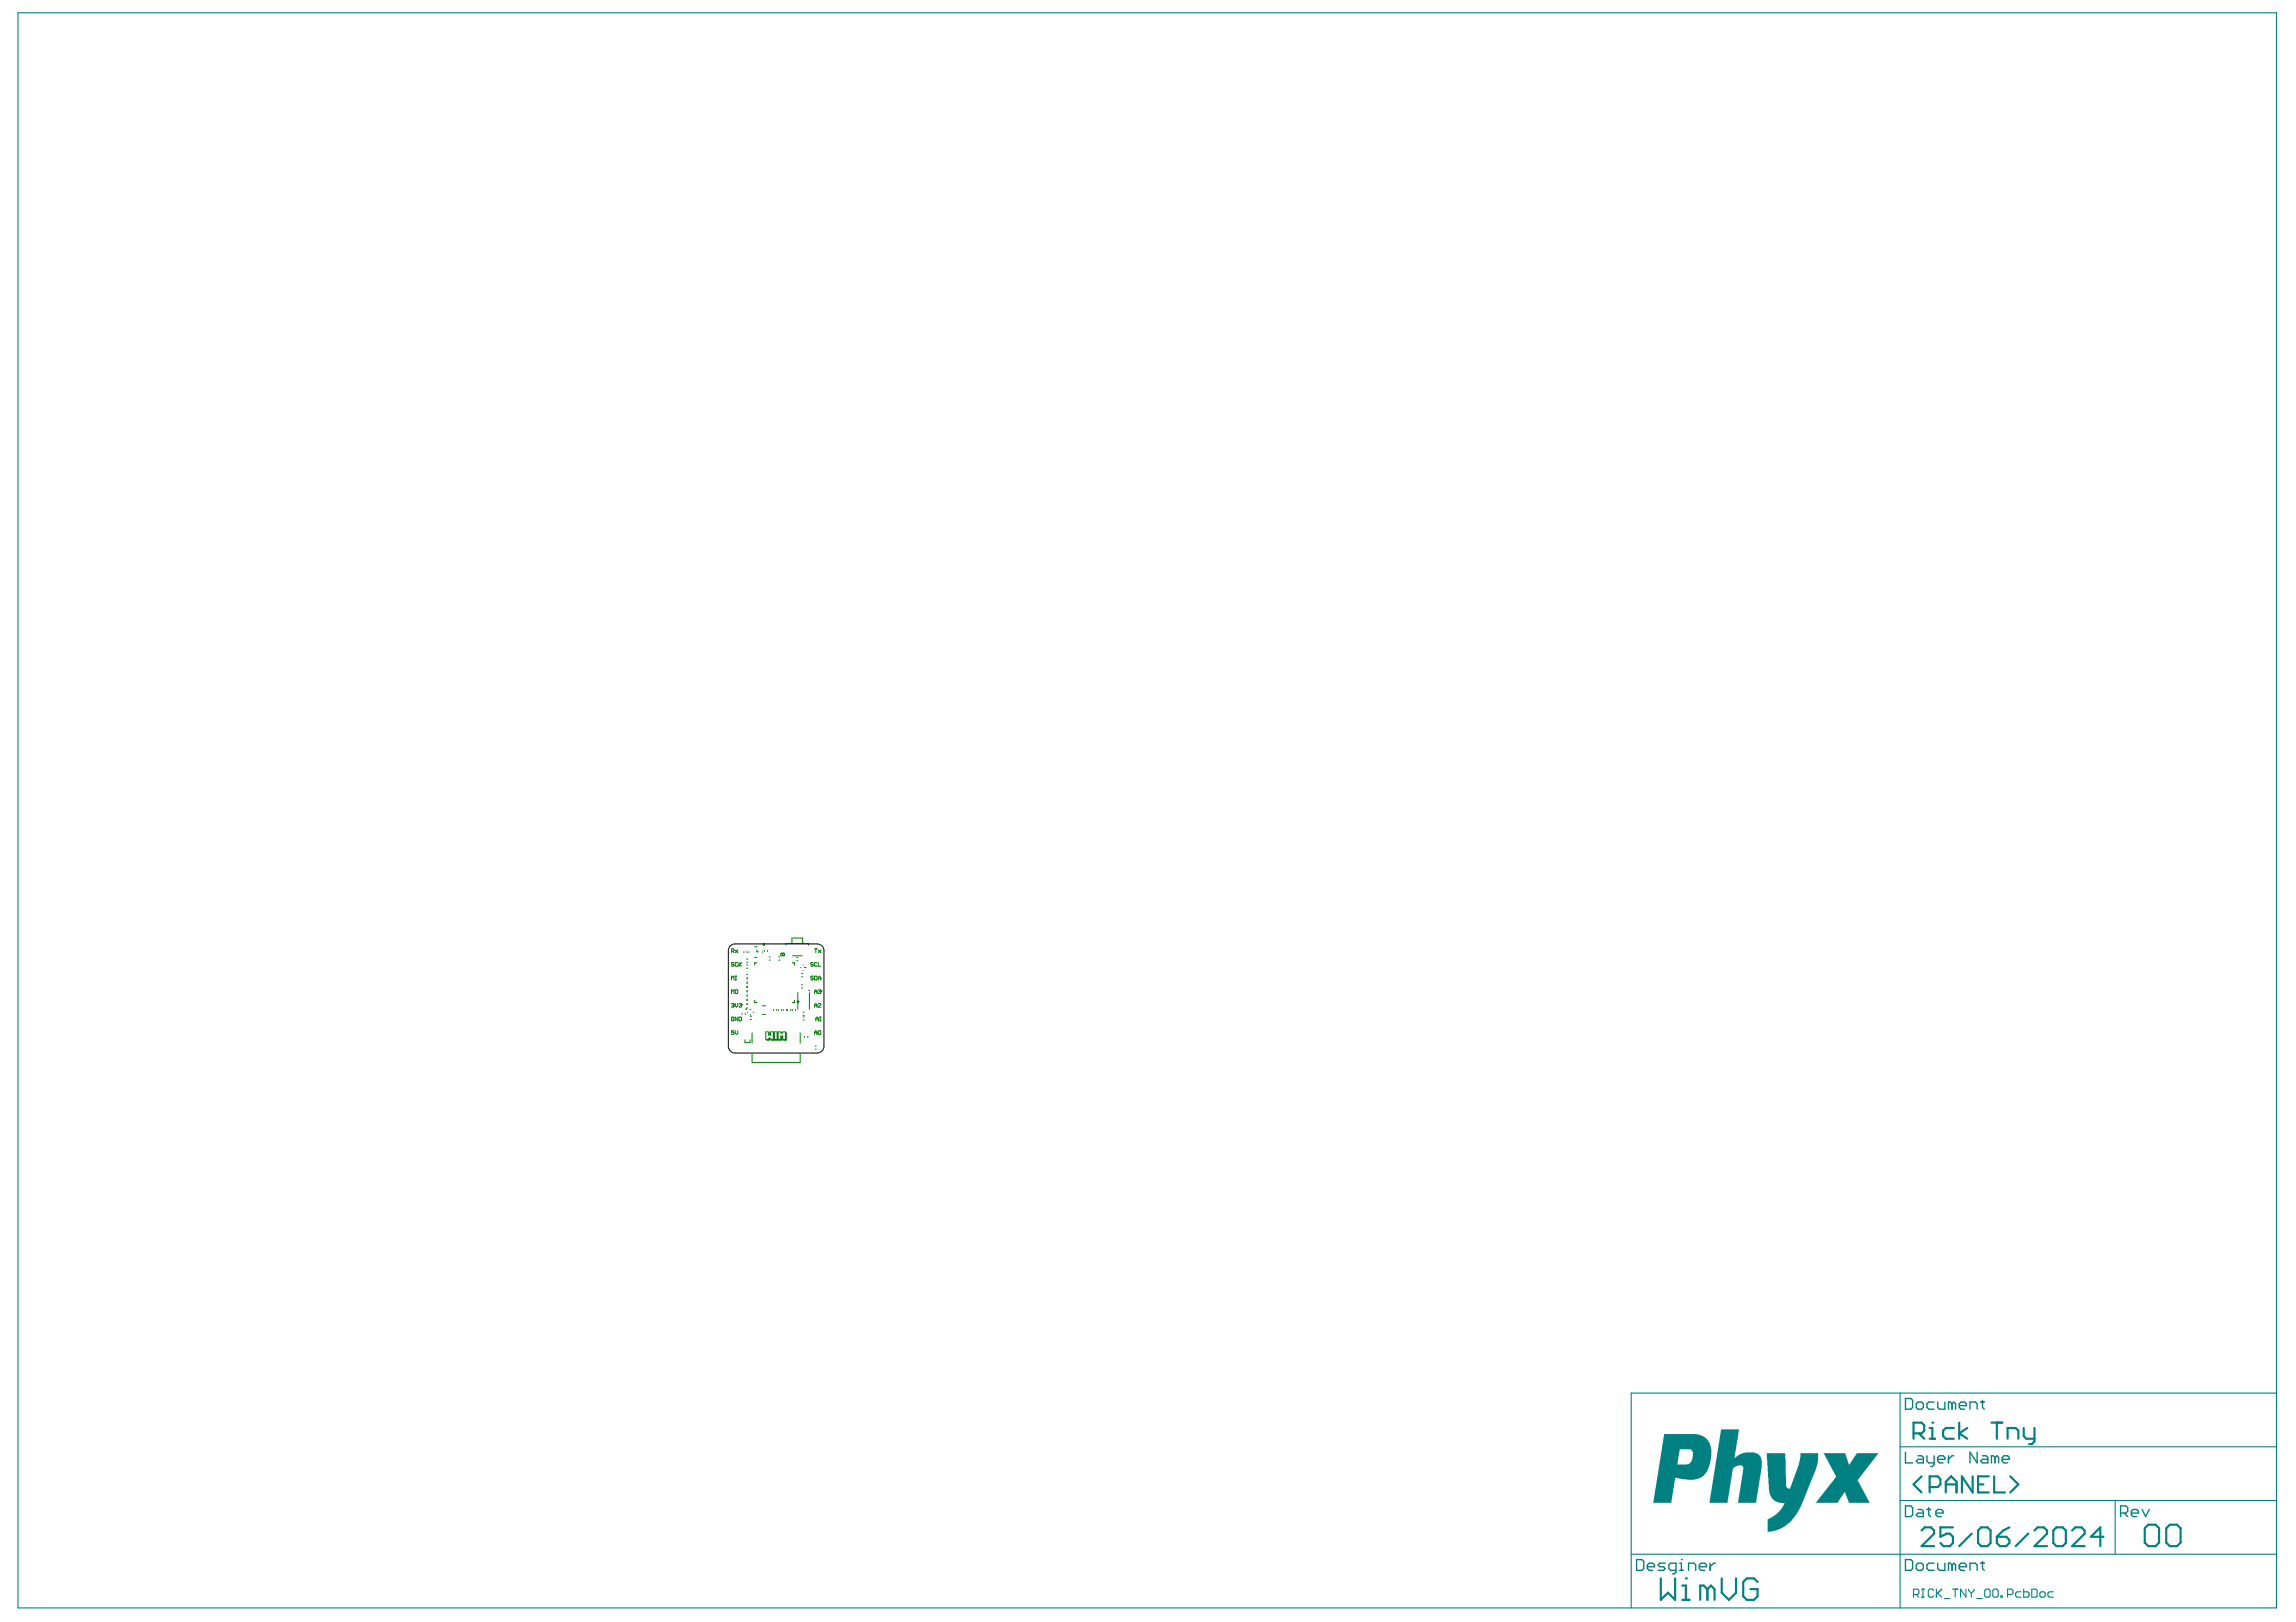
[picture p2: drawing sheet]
<svg xmlns="http://www.w3.org/2000/svg" width="297mm" height="210mm" viewBox="0 0 297 210" stroke-linecap="round" stroke-linejoin="round" font-family="sans-serif">
<g fill="#008080">
<path d="M222.7 185h2.3l-.6 3.7 .6-.5 .8-.2h1.3l.4 .2 .3 .4 .1 .4v.9l-.7 4.6h-2.4l.7-4.2a.58 .58 0 0 0-.1-.6h-.7l-.3 .2a.59 .59 0 0 0-.3 .6l-.6 4h-2.4z"/>
<path d="M228.5 188.1h2.5l.1 4.2 .2 .3 .1 .1 .2-.1 1.1-3.1 .2-.9v-.5h2.3v1l-.3 1.3-1.9 4.6-.8 1.2-1 1.2-1 .5-.8 .3-.7 .1v-1.2a.45 .45 0 0 1 .4-.7l.7-.4 .6-.6 .5-.9h-.7l-.6-.2-.4-.4-.2-.4-.2-.7z"/>
<path d="M235.9 188.1h2.8l.5 1.4 .2-.1 .8-1.3h2.8l-2.6 3.3a.38 .38 0 0 0 .1 .5l1.4 2.6h-2.7l-.5-1.4h-.1l-.9 1.4h-2.8l2.2-2.8 .2-.3a.34 .34 0 0 0 .1-.6z"/>
<path d="M215.3 185.6h4.2l.8 .2 .6 .5 .4 .7 .1 .5-.1 1.4-.2 .8-.3 .7-.3 .5-.5 .3-.8 .3h-.9l-1.6-.3-.5 3.3h-2.3zM217.3 187.6l-.3 1.9h1.3l.3-.1 .3-.5 .1-.7a.57 .57 0 0 0-.3-.6z"/>
</g>
<g fill="none" stroke="#008080" stroke-width=".14">
<path d="M2.3 1.7h292.2v206.4h-292.2zM245.8 187.2h48.7M245.8 194.2h48.7M245.8 180.3v27.8M273.6 194.2v6.9M294.5 180.3h-83.5v27.8M211 201.1h83.5M247.6 206.3h.5l.2-.1v-.4l-.2-.2h-.5v1.1M247.9 206.3l.4 .4M248.6 205.6h.3M248.6 206.7h.3M248.8 205.6v1.1"/>
<path d="M250.2 205.8l-.2-.2h-.4l-.1 .2v.7l.1 .2h.4l.2-.2M250.5 205.6v1.1M250.7 206.2l.5 .5M251.2 205.6l-.7 .7M251.6 206.9h.7M252.6 205.6h.7M252.9 205.6v1.1M254.3 205.6v1.1l-.7-1.1v1.1M254.7 205.6v.2l.3 .4M255 206.2v.5M255.4 205.6v.2l-.4 .4M255.7 206.9h.7"/>
<path d="M256.8 205.8l.1-.2h.4l.2 .2v.7l-.2 .2h-.4l-.1-.2zM257.8 205.8l.2-.2h.3l.2 .2v.7l-.2 .2h-.3l-.2-.2zM258.9 206.5h.1v.2h-.1zM259.7 206.3h.5l.2-.1v-.4l-.2-.2h-.5v1.1M261.5 206h-.6l-.1 .2v.3l.1 .2h.6M261.8 205.6v1.1h.5l.2-.2v-.3l-.2-.2h-.5M262.9 205.6h.5l.2 .2v.7l-.2 .2h-.5zM264.1 206h.3l.2 .2v.3l-.2 .2h-.3l-.2-.2v-.3zM265.6 206h-.5l-.2 .2v.3l.2 .2h.5"/>
</g>
<g fill="none" stroke="#008080" stroke-width=".28">
<path d="M247.6 185.5h1l.3-.4v-.6l-.3-.4h-1v2.1M248.3 185.5l.6 .7M248.6 191.1l-1 1 1 1M248.6 198.1l.4-.4h.8l.4 .4v.4l-1.6 1.6h1.6M249.6 192.4h1.1l.3-.3v-.7l-.3-.3h-1.1v2M249.6 186.2h.7M249.6 184.8h.4v1.4M250 184.1h.1M251.7 193.1v-1.4l.7-.6 .7 .6v1.4M251.7 192.1h1.4M252.7 197.7h-1.7v1.2l.8-.4h.5l.4 .4v.8l-.4 .4h-.9l-.4-.4M252.8 184.8h-1.1l-.3 .3v.7l.3 .4h1.1"/>
<path d="M253.5 184.1v2.1M254.5 184.8l-1 .7 1 .7M255.1 198.5l-1.6 1.6M255.2 191.1v2l-1.4-2v2M255.9 192.1h.7M255.9 198.1l.4-.4h.8l.4 .4v1.6l-.4 .4h-.8l-.4-.4zM257.3 191.1h-1.4v2h1.4M257.6 184.1h1.4M258 191.1v2h1.4M258.3 184.1v2.1M258.3 198.9h1.3l.4 .4v.4l-.4 .4h-.9l-.4-.4zM259.7 186.2v-1.4h1.1l.3 .3v1.1"/>
<path d="M260 197.7l-.9 .4-.8 .8M260.1 191.1l1 1-1 1M261.8 184.8v1l.4 .4h1M262.4 198.5l-1.6 1.6M263.2 184.8v1.7l-.3 .4h-.4M263.2 198.1l.4-.4h.8l.4 .4v.4l-1.6 1.6h1.6M265.6 198.1l.4-.4h.9l.4 .4v1.6l-.4 .4h-.9l-.4-.4zM268.1 198.1l.4-.4h.8l.4 .4v.4l-1.6 1.6h1.6M272.1 198.9h-1.6l1.2-1.2v2.4M277.5 197.8l.4-.5h1l.4 .5v1.8l-.4 .5h-1l-.4-.5zM280.3 197.8l.4-.5h.9l.5 .5v1.8l-.5 .5h-.9l-.4-.5zM214.9 204.3v2.7l.9-.9 .9 .9v-2.7"/>
<path d="M217.6 207h1M217.6 205.2h.5v1.8M218.1 204.3h.1M220.9 205.6l-.5-.4h-.4v1.8M220.9 205.6v1.4M220.9 205.6l.5-.4 .4 .4v1.4M222.7 204.3v1.8l1 .9 .9-.9v-1.8M227.4 204.7l-.5-.4h-.9l-.5 .4v1.9l.5 .4h.9l.5-.4v-1h-.9"/>
</g>
<g fill="none" stroke="#008080" stroke-width=".17">
<path d="M246.5 194.9h.7l.2 .2v.9l-.2 .3h-.7zM246.5 181h.7l.2 .2v.9l-.2 .3h-.7zM246.5 187.9v1.4h.9M247.9 181.7l.2-.3h.5l.2 .3v.4l-.2 .3h-.5l-.2-.3zM248.1 195.3h.5l.2 .3v.7h-.7l-.2-.3 .2-.2h.7M248.1 188.4h.5l.2 .2v.7h-.7l-.2-.2 .2-.2h.7M249.3 195.3h.5M249.3 188.4v.7l.2 .2h.7M249.5 195.1v.9l.3 .3M250.2 181.4h-.7l-.2 .3v.4l.2 .3h.7M250.2 188.4v1.1l-.2 .3h-.2M250.5 195.8h.9v-.2l-.3-.3h-.4l-.2 .3v.4l.2 .3h.4"/>
<path d="M250.7 181.4v.7l.2 .3h.7v-1M250.7 188.9h.9v-.3l-.2-.2h-.5l-.2 .2v.5l.2 .2h.5M252.1 188.4v.9M252.5 181.7l-.2-.3h-.2v1M252.5 181.7v.7M252.5 181.7l.3-.3 .2 .3v.7M252.8 188.4h-.3l-.4 .5M253.5 181.9h.9v-.2l-.2-.3h-.5l-.2 .3v.4l.2 .3h.5M254.9 182.4v-1h.7l.2 .3v.7M255.8 187.9v1.4l-.9-1.4v1.4M256.2 181.4h.5M256.5 188.4h.4l.3 .2v.7h-.7l-.3-.2 .3-.2h.7"/>
<path d="M256.5 181.2v.9l.2 .3M258.1 188.6l-.2-.2h-.3v.9M258.1 188.6v.7M258.1 188.6l.2-.2 .3 .2v.7M259 188.9h1v-.3l-.3-.2h-.4l-.3 .2v.5l.3 .2h.4M274.3 195.8h.7l.3-.2v-.5l-.3-.2h-.7v1.4M274.8 195.8l.5 .5M275.7 195.8h1v-.2l-.3-.3h-.4l-.3 .3v.4l.3 .3h.4M277.1 195.3l.5 1 .4-1M211.7 201.8h.7l.3 .3v.9l-.3 .2h-.7zM213.1 202.8h.9v-.3l-.2-.2h-.4l-.3 .2v.5l.3 .2h.4M215.4 202.3h-.7l-.2 .2 .2 .3h.5l.2 .2-.2 .2h-.7"/>
<path d="M216.8 203.2h-.7l-.2-.2v-.5l.2-.2h.7v1.1l-.2 .3h-.2M217.3 203.2h.5M217.3 202.3h.2v.9M217.5 201.8h.1M218.5 203.2v-.9h.6l.3 .2v.7M219.8 202.8h1v-.3l-.3-.2h-.4l-.3 .2v.5l.3 .2h.4M221.2 202.3v.9M221.9 202.3h-.2l-.5 .5M246.5 201.8h.7l.2 .3v.9l-.2 .2h-.7zM247.9 202.5l.2-.2h.5l.2 .2v.5l-.2 .2h-.5l-.2-.2zM250.2 202.3h-.7l-.2 .2v.5l.2 .2h.7M250.7 202.3v.7l.2 .2h.7v-.9"/>
<path d="M252.5 202.5l-.2-.2h-.2v.9M252.5 202.5v.7M252.5 202.5l.3-.2 .2 .2v.7M253.5 202.8h.9v-.3l-.2-.2h-.5l-.2 .2v.5l.2 .2h.5M254.9 203.2v-.9h.7l.2 .2v.7M256.2 202.3h.5M256.5 202.1v.9l.2 .2"/>
</g>
<g fill="none" stroke="#008000" stroke-width=".13">
<path d="M96 131.1v.2M96.2 123.1v.2M96.4 134.6v.3h.6v-.3M96.4 131.1v.2M96.6 130h.1M96.6 130.4h.1M96.6 127.1h.1M96.6 126.7h.1M96.6 126.1h.1M96.6 126.5h.1M96.6 127.8h.1M96.6 128.2h.1"/>
<path d="M96.6 129.5h.1M96.6 129.9h.1M96.6 124.9h.1M96.6 125.3h.1M96.6 129.3h.1M96.6 128.9h.1M96.6 127.7h.1M96.6 127.2h.1M96.6 128.4h.1M96.6 128.8h.1M96.6 124.5h.1M96.6 124.1h.1"/>
<path d="M96.7 123.1v.2M96.7 131h.1M96.9 123.2h.1M97 131.4h.1M97 130.6h.1M97.1 131.5h.1M97.1 131.9h.1M97.3 136.4v1.1h6.2v-1.1M97.3 133.7v1.3M97.4 131h.1M97.6 123.9h.3M97.6 122.5h.3"/>
<path d="M97.9 123v.2h.2M98.6 131.3h.4M98.6 130.2h.4M98.6 123.2h.1M98.9 123v.1M99.3 123v.1M99.5 123.8h.2M99.5 124.3h.2M100.1 130.6v.2M100.5 130.6v.2M100.7 130.6v.2M100.8 123.8h.1"/>
<path d="M100.8 124.3h.1M101.1 130.6v.2M101.3 130.6v.2M101.7 122.3v-.2h2.9v.2M101.7 130.6v.2M101.9 130.6v.2M102.3 130.6v.2M102.5 122.1v-.7h1.3v.7M102.5 130.6v.2M102.5 123.7h1.3M102.9 130.6v.2M103.1 123.9h.1"/>
<path d="M103.1 124.3h.1M103.2 128.5v2.1M103.5 133.7v1.3M103.5 125.2h.1M103.7 126.4h.1M103.7 126h.1M103.7 127.9h.1M103.7 127.4h.1M103.9 124.9h.1M103.9 125.6h.1M103.9 132h.1M103.9 131.6h.1"/>
<path d="M103.9 131h.1M103.9 131.4h.1M104.1 134.1v.2M104.2 125.2h.1M104.5 134.1v.2M104.7 128.5v2.1M105.5 135.8h.1M105.5 135.4h.1"/>
</g>
<path d="M97.6 129.5v.2h.3M97.9 124.6h-.3v.3M102.5 124.6h.3v.3M102.8 129.5v.2h-.3" fill="none" stroke="#008000" stroke-width=".14"/>
<path d="M104 125.1h.2v.1h-.2z" fill-rule="evenodd" fill="#008000"/>
<g fill="none" stroke="#008000" stroke-width=".13">
<path d="M94.6 129.9h.3l.1 .1M94.6 123.1h.3l.1-.2-.4-.1v.5M94.6 126.8v-.5l.2 .2 .2-.2v.5M94.6 128.6v-.5l.2 .1 .2-.1v.5M94.8 130.1h.1M94.8 123.1l.2 .2M94.9 130.1l.1 .1-.1 .1h-.3M95 130h.1M95 131.7l-.1-.1-.3 .1v.3l.3 .1 .1-.2h-.2M95 124.6h-.1h-.3l.1 .2 .3 .1-.1 .1h-.3M95 133.4h-.4v.2l.2-.1 .2 .1-.1 .3-.3-.1M95 130l-.1 .1"/>
<path d="M95.1 126.3h.2M95.1 126.8h.2M95.1 133.4v.3l.2 .2 .1-.2v-.3M95.1 128.2l.1-.1 .2 .1v.4l-.3-.1zM95.1 129.9v.3l.2 .1 .1-.1v-.3M95.1 123l.3 .3M95.2 126.3v.5M95.4 124.6h-.3v.4h.1h.2M95.4 131.6v.5l-.3-.5v.5M95.4 123l-.3 .3M95.6 131.6l.3 .1-.1 .4h-.2zM95.6 129.9h.2l.1 .1"/>
<path d="M95.6 124.6v.4M95.7 124.8l.2 .2M95.8 130.1h.1M95.8 130.1l.1 .1-.1 .1h-.2M95.9 130h.1M95.9 124.6l-.3 .3M95.9 130l-.1 .1M101 123.4l.4-.1 .1 .4h-.5zM101.3 123.7h.1M101.3 123.4v.3M105.2 126.4l-.1-.1-.2 .1 .1 .2h.2l-.1 .2-.2-.1M105.2 124.6h-.1h-.2l.1 .2 .2 .1-.1 .1h-.2"/>
<path d="M105.4 126.3l.3 .1-.1 .4h-.2zM105.4 128.6v-.4l.1-.1 .2 .1v.4M105.4 130.3v-.3l.1-.1 .2 .1v.3M105.4 133.9v-.4l.1-.1 .2 .1v.4M105.4 130.1h.3M105.4 122.8h.3M105.4 133.6h.3M105.4 128.3h.3M105.5 122.8v.5M105.5 132.1v-.3l.2-.2 .2 .2v.3M105.5 131.9h.4M105.7 124.6h-.1h-.2v.4h.1h.2"/>
<path d="M105.9 124.6v.4h.3M105.9 126.8v-.3l.1-.2 .2 .2v.3M105.9 133.5v-.1l.3 .1-.1 .4-.2-.1zM105.9 126.6h.3M105.9 128.2l.2-.1 .1 .1M105.9 129.9h.3l-.3 .4h.3M105.9 123l.3 .3M106 132.1h.2M106 128.3h.1M106.1 131.6h.1M106.1 131.6v.5M106.1 131.6l-.1 .1"/>
<path d="M106.1 128.3l.1 .1-.1 .2-.2-.1M106.2 128.2h.1M106.2 123l-.3 .3M106.2 128.2l-.1 .1"/>
</g>
<g fill="#008000">
<path d="M99 133.5h.5v.1h.1v-.1h.5v.1h.1v1.1h-.5v-.1h-.1v.1h-.5v-.1h-.1zM99.1 133.6v.8h.3l.1-.2 .2 .1v.1h.3v-.8h-.3v.5h-.1v-.1l-.2 .1v-.5z"/>
<path d="M100.2 133.6v.8h.3v-.8zM100.1 133.5h.5v.1h.1v1.1h-.5v-.1h-.1z"/>
<path d="M100.6 133.5h.5v.1h.1v-.1h.5v.1h.1v1.1h-.5v-.1h-.1v.1h-.5v-.1h-.1zM100.7 133.6v.8h.3v-.4h.1v.1l.2-.1v.4h.3v-.8h-.3l-.1 .2-.2-.1v-.1z"/>
</g>
<g fill="none" stroke="#008000" stroke-width=".13">
<circle cx="96.5" cy="130.6" r=".03"/>
<circle cx="104.7" cy="128.2" r=".03"/>
</g>
<g fill="none" stroke="#008000" stroke-width=".17">
<circle cx="98.8" cy="122.2" r=".09"/>
<circle cx="103.2" cy="129.6" r=".09"/>
</g>
<path d="M94.5 122.4l.3-.2h.3h10.6a.88 .88 0 0 1 .9 .8v12.4a.88 .88 0 0 1-.9 .9h-10.6a.88 .88 0 0 1-.9-.9v-12.4l.1-.3z" fill="none" stroke="#000" stroke-width=".13"/>
</svg>
